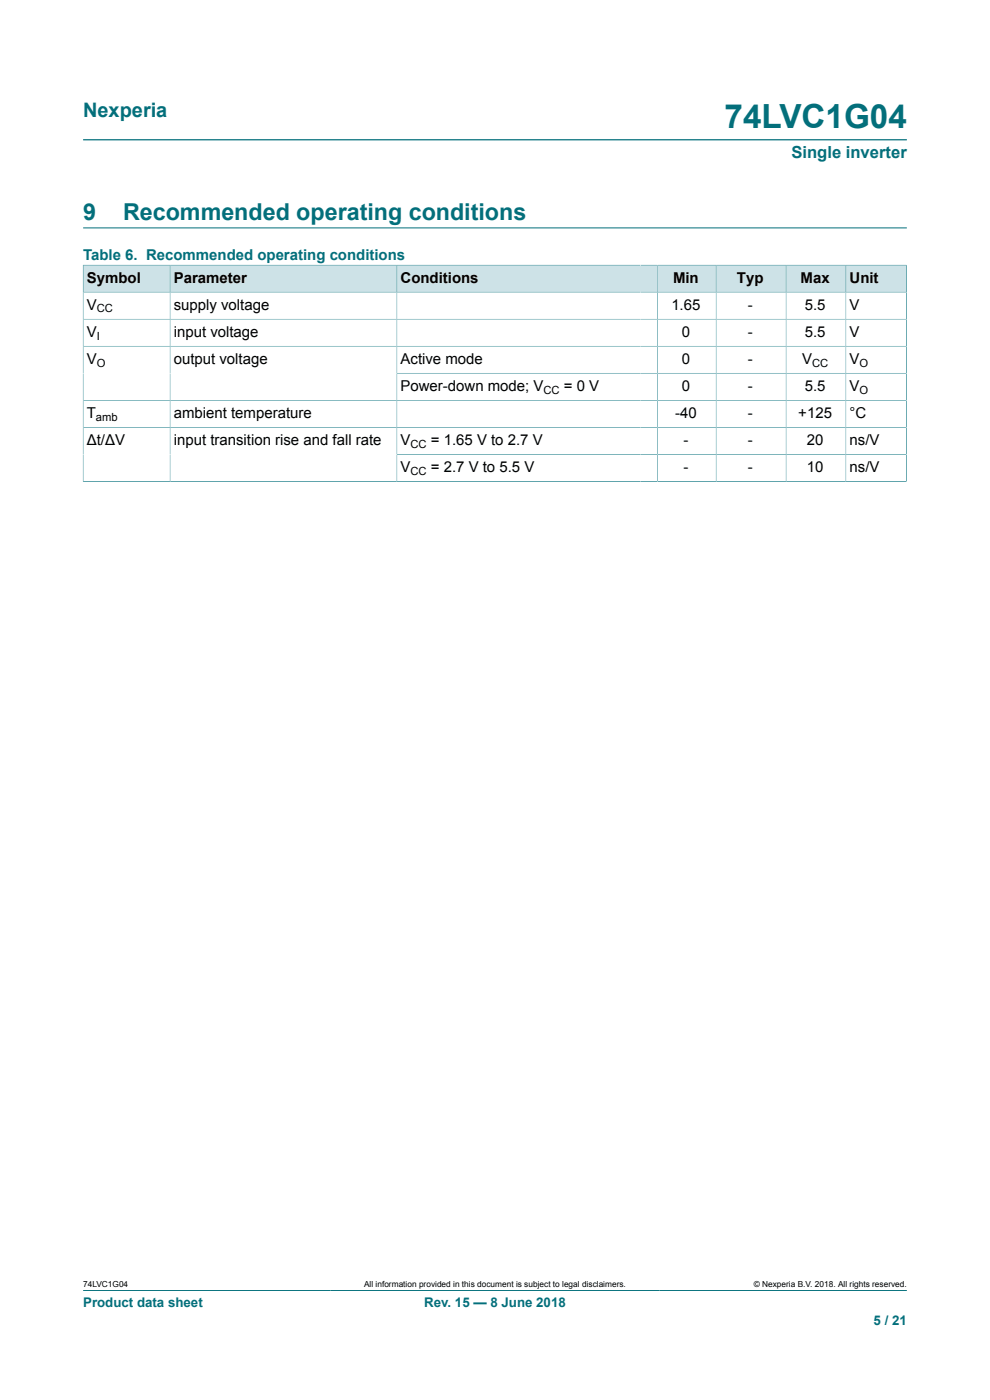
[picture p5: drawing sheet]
<svg xmlns="http://www.w3.org/2000/svg" width="210mm" height="297mm" viewBox="0 0 210 297" stroke-linecap="round" stroke-linejoin="round" font-family="sans-serif">
<defs><g id="words">
<text font-size="7.1" fill="#036f7b" x="153.7" y="27.2">74LVC1G04</text>
<g font-size="4.9" fill="#036f7b">
<text x="17.6" y="46.6">9</text>
<text x="26.1" y="46.6">Recommended operating conditions</text>
</g>
<text font-size="4.2" fill="#036f7b" x="17.6" y="24.8">Nexperia</text>
<text font-size="3.5" fill="#036f7b" x="167.9" y="33.5">Single inverter</text>
<text font-size="3.2" fill="#036f7b" x="17.6" y="55.2">Table 6. Recommended operating conditions</text>
<g font-size="3.2">
<text x="18.4" y="59.9">Symbol</text>
<text x="36.9" y="59.9">Parameter</text>
<text x="85" y="59.9">Conditions</text>
<text x="142.8" y="59.9">Min</text>
<text x="156.3" y="59.9">Typ</text>
<text x="169.8" y="59.9">Max</text>
<text x="180.2" y="59.9">Unit</text>
<text x="18.4" y="65.7">V</text>
<text x="36.9" y="65.7">supply voltage</text>
<text x="142.4" y="65.7">1.65</text>
<text x="158.6" y="65.7">-</text>
<text x="170.7" y="65.7">5.5</text>
<text x="180.2" y="65.7">V</text>
<text x="18.4" y="71.4">V</text>
<text x="36.9" y="71.4">input voltage</text>
<text x="144.6" y="71.4">0</text>
<text x="158.6" y="71.4">-</text>
<text x="170.7" y="71.4">5.5</text>
<text x="180.2" y="71.4">V</text>
<text x="18.4" y="77.1">V</text>
<text x="36.9" y="77.1">output voltage</text>
<text x="85" y="77.1">Active mode</text>
<text x="144.6" y="77.1">0</text>
<text x="158.6" y="77.1">-</text>
<text x="170.1" y="77.1">V</text>
<text x="180.2" y="77.1">V</text>
<text x="85" y="82.9">Power-down mode; V</text>
<text x="119.6" y="82.9">= 0 V</text>
<text x="144.6" y="82.9">0</text>
<text x="158.6" y="82.9">-</text>
<text x="170.7" y="82.9">5.5</text>
<text x="180.2" y="82.9">V</text>
<text x="18.4" y="88.6">T</text>
<text x="36.9" y="88.6">ambient temperature</text>
<text x="143.2" y="88.6">-40</text>
<text x="158.6" y="88.6">-</text>
<text x="169.3" y="88.6">+125</text>
<text x="180.2" y="88.6">°C</text>
<text x="18.4" y="94.4">Δt/ΔV</text>
<text x="36.9" y="94.4">input transition rise and fall rate</text>
<text x="85" y="94.4">V</text>
<text x="91.4" y="94.4">= 1.65 V to 2.7 V</text>
<text x="145" y="94.4">-</text>
<text x="158.6" y="94.4">-</text>
<text x="171.1" y="94.4">20</text>
<text x="180.2" y="94.4">ns/V</text>
<text x="85" y="100.1">V</text>
<text x="91.4" y="100.1">= 2.7 V to 5.5 V</text>
<text x="145" y="100.1">-</text>
<text x="158.6" y="100.1">-</text>
<text x="171.1" y="100.1">10</text>
<text x="180.2" y="100.1">ns/V</text>
</g>
<g font-size="2.8" fill="#036f7b">
<text x="17.6" y="277.3">Product data sheet</text>
<text x="90" y="277.3">Rev. 15 — 8 June 2018</text>
<text x="185.3" y="281">5 / 21</text>
</g>
<g font-size="2.4">
<text x="20.5" y="66.3">CC</text>
<text x="20.5" y="72">I</text>
<text x="20.5" y="77.8">O</text>
<text x="172.2" y="77.8">CC</text>
<text x="182.3" y="77.8">O</text>
<text x="115.3" y="83.5">CC</text>
<text x="182.3" y="83.5">O</text>
<text x="20.4" y="89.2">amb</text>
<text x="87.1" y="95">CC</text>
<text x="87.1" y="100.7">CC</text>
</g>
<g font-size="1.8">
<text x="17.6" y="273.1">74LVC1G04</text>
<text x="77.2" y="273.1">All information provided in this document is subject to legal disclaimers.</text>
<text x="159.9" y="273.1">© Nexperia B.V. 2018. All rights reserved.</text>
</g>
</g></defs>
<path d="M17.6 29.7h174.8M17.6 48.3h174.8" fill="none" stroke="#036f7b" stroke-width=".21"/>
<path d="M17.7 56.3h18.3v5.6h-18.3z" fill="#cde2e7"/>
<path d="M17.6 56.2v5.8h18.5v-5.8h-18.5" fill="none" stroke="#036f7b" stroke-width=".21"/>
<path d="M36.2 56.3h47.9v5.6h-47.9z" fill="#cde2e7"/>
<path d="M36.1 56.2h48.1v5.8h-48.1z" fill="none" stroke="#036f7b" stroke-width=".21"/>
<path d="M84.3 56.3h51.6v5.6h-51.6z" fill="#cde2e7"/>
<path d="M135.9 56.2h-51.7v5.8h51.7" fill="none" stroke="#036f7b" stroke-width=".21"/>
<path d="M135.9 56.3h3.5v5.6h-3.5z" fill="#cde2e7"/>
<path d="M135.9 56.2h3.5v5.8h-3.5" fill="none" stroke="#036f7b" stroke-width=".21"/>
<path d="M139.5 56.3h12.3v5.6h-12.3z" fill="#cde2e7"/>
<path d="M139.4 56.2h12.5v5.8h-12.5z" fill="none" stroke="#036f7b" stroke-width=".21"/>
<path d="M152 56.3h14.7v5.6h-14.7z" fill="#cde2e7"/>
<path d="M151.9 56.2h14.8v5.8h-14.8z" fill="none" stroke="#036f7b" stroke-width=".21"/>
<path d="M166.8 56.3h12.6v5.6h-12.6z" fill="#cde2e7"/>
<path d="M166.7 56.2h12.7v5.8h-12.7z" fill="none" stroke="#036f7b" stroke-width=".21"/>
<path d="M179.5 56.3h12.7v5.6h-12.7z" fill="#cde2e7"/>
<g fill="none" stroke="#036f7b" stroke-width=".21">
<path d="M192.3 56.2v46M192.3 56.2h-12.9v45.9M17.6 67.7h174.7M17.6 73.5h174.7M36.1 62v40.1M84.2 62v40.1M84.2 79.2h108.1M139.4 62v40.1M151.9 62v40.1M166.7 62v40.1M192.3 62h-174.7v40.2M17.6 84.9h174.7"/>
<path d="M17.6 90.7h174.7M84.2 96.4h108.1M17.6 102.1h174.7M17.6 273.8h174.8"/>
</g>
<use href="#words"/>
</svg>
